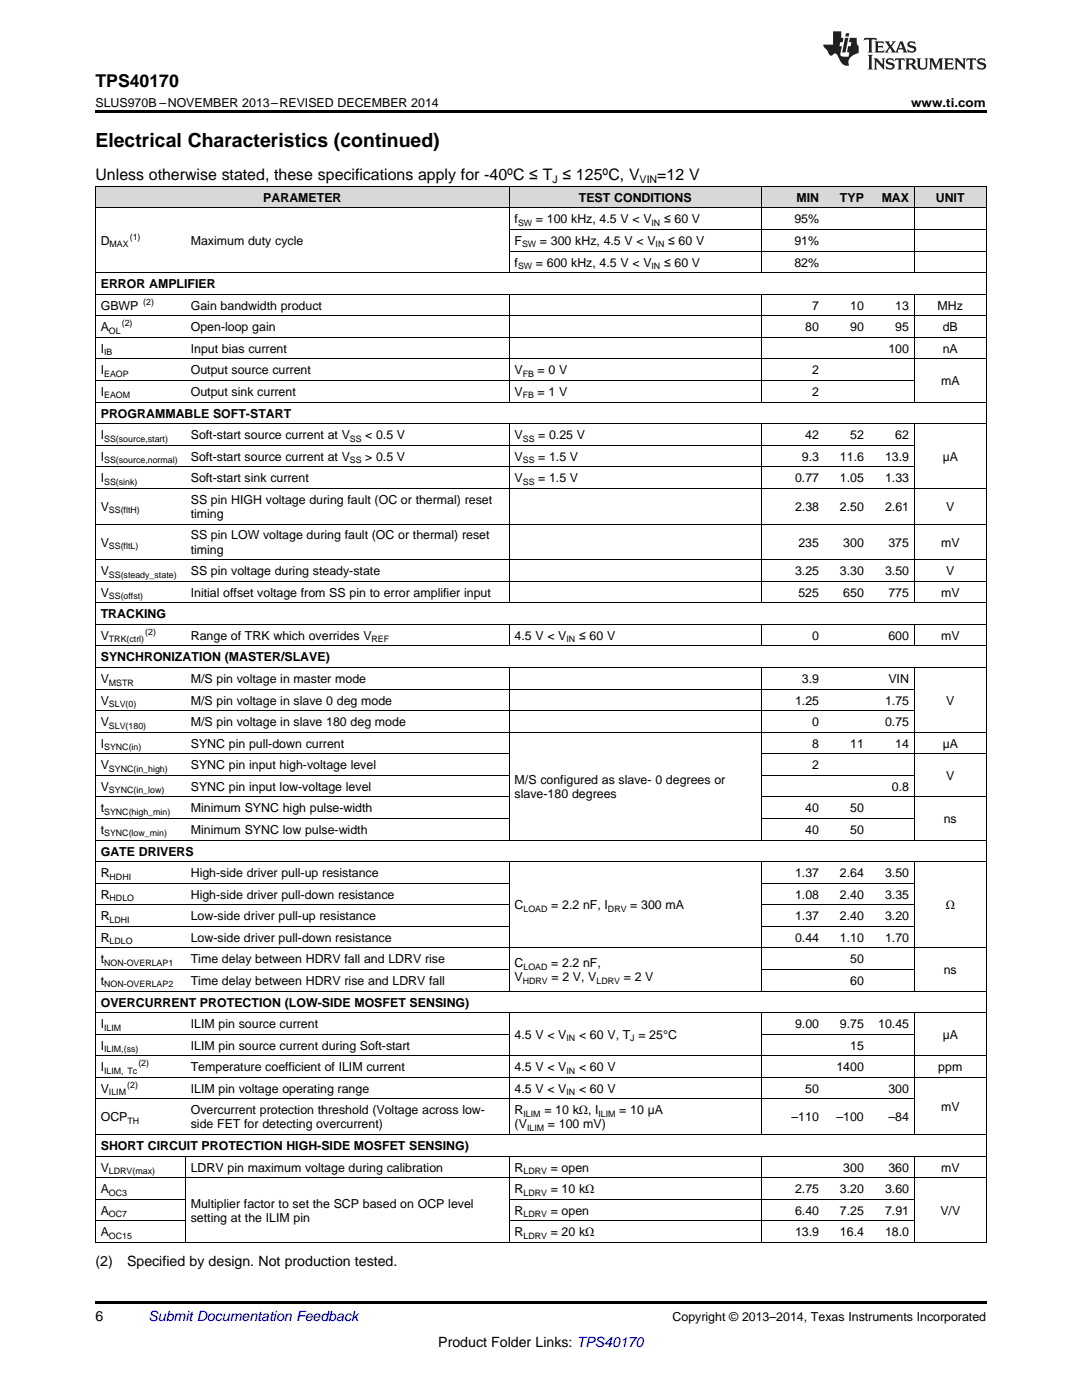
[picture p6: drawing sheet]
<svg xmlns="http://www.w3.org/2000/svg" width="216mm" height="279mm" viewBox="0 0 216 279" stroke-linecap="round" stroke-linejoin="round" font-family="sans-serif">
<defs><g id="words">
<text font-size="3.9" x="19" y="29.3">Electrical Characteristics (continued)</text>
<text font-size="3.5" x="19" y="17.3">TPS40170</text>
<g font-size="3.2">
<text x="19" y="36">Unless otherwise stated, these specifications apply for -40ºC ≤ T ≤ 125ºC, V</text>
<text x="131.2" y="36">=12 V</text>
</g>
<g font-size="2.8">
<text x="19" y="252.6">(2)</text>
<text x="25.4" y="252.6">Specified by design. Not production tested.</text>
<text x="19" y="263.6">6</text>
<text x="87.5" y="268.9">Product Folder Links: TPS40170</text>
</g>
<text font-size="2.8" fill="#0000c8" x="29.6" y="263.6">Submit Documentation Feedback</text>
<g font-size="2.5">
<text x="19" y="21.4">SLUS970B –NOVEMBER 2013–REVISED DECEMBER 2014</text>
<text x="181.8" y="21.4">www.ti.com</text>
<text x="52.5" y="40.3">PARAMETER</text>
<text x="115.5" y="40.3">TEST CONDITIONS</text>
<text x="158.9" y="40.3">MIN</text>
<text x="167.6" y="40.3">TYP</text>
<text x="175.9" y="40.3">MAX</text>
<text x="186.7" y="40.3">UNIT</text>
<text x="102.7" y="44.6">f</text>
<text x="106.9" y="44.6">= 100 kHz, 4.5 V &lt; V</text>
<text x="132.5" y="44.6">≤ 60 V</text>
<text x="158.5" y="44.6">95%</text>
<text x="20.1" y="48.9">D</text>
<text x="38.1" y="48.9">Maximum duty cycle</text>
<text x="102.7" y="48.9">F</text>
<text x="102.7" y="53.2">f</text>
<text x="106.9" y="53.2">= 600 kHz, 4.5 V &lt; V</text>
<text x="107.7" y="48.9">= 300 kHz, 4.5 V &lt; V</text>
<text x="132.5" y="53.2">≤ 60 V</text>
<text x="133.3" y="48.9">≤ 60 V</text>
<text x="158.5" y="48.9">91%</text>
<text x="158.5" y="53.2">82%</text>
<text x="20.1" y="57.5">ERROR AMPLIFIER</text>
<text x="20.1" y="61.8">GBWP</text>
<text x="38.1" y="61.8">Gain bandwidth product</text>
<text x="162.1" y="61.8">7</text>
<text x="169.7" y="61.8">10</text>
<text x="178.6" y="61.8">13</text>
<text x="187.1" y="61.8">MHz</text>
<text x="20.1" y="66.1">A</text>
<text x="20.1" y="70.4">I</text>
<text x="38.1" y="66.1">Open-loop gain</text>
<text x="38.1" y="70.4">Input bias current</text>
<text x="160.7" y="66.1">80</text>
<text x="169.7" y="66.1">90</text>
<text x="177.3" y="70.4">100</text>
<text x="178.6" y="66.1">95</text>
<text x="188.1" y="66.1">dB</text>
<text x="188.1" y="70.4">nA</text>
<text x="20.1" y="74.7">I</text>
<text x="38.1" y="74.7">Output source current</text>
<text x="102.7" y="74.7">V</text>
<text x="107.3" y="74.7">= 0 V</text>
<text x="162.1" y="74.7">2</text>
<text x="187.8" y="76.9">mA</text>
<text x="20.1" y="79">I</text>
<text x="20.1" y="83.3">PROGRAMMABLE SOFT-START</text>
<text x="38.1" y="79">Output sink current</text>
<text x="102.7" y="79">V</text>
<text x="107.3" y="79">= 1 V</text>
<text x="162.1" y="79">2</text>
<text x="20.1" y="87.6">I</text>
<text x="38.1" y="87.6">Soft-start source current at V</text>
<text x="72.9" y="87.6">&lt; 0.5 V</text>
<text x="102.7" y="87.6">V</text>
<text x="107.4" y="87.6">= 0.25 V</text>
<text x="160.7" y="87.6">42</text>
<text x="169.7" y="87.6">52</text>
<text x="178.6" y="87.6">62</text>
<text x="20.1" y="91.9">I</text>
<text x="38.1" y="91.9">Soft-start source current at V</text>
<text x="72.9" y="91.9">&gt; 0.5 V</text>
<text x="102.7" y="91.9">V</text>
<text x="107.4" y="91.9">= 1.5 V</text>
<text x="160" y="91.9">9.3</text>
<text x="167.6" y="91.9">11.6</text>
<text x="176.6" y="91.9">13.9</text>
<text x="188.1" y="91.9">µA</text>
<text x="20.1" y="96.2">I</text>
<text x="20.1" y="102">V</text>
<text x="38.1" y="96.2">Soft-start sink current</text>
<text x="38.1" y="100.5">SS pin HIGH voltage during fault (OC or thermal) reset</text>
<text x="102.7" y="96.2">V</text>
<text x="107.4" y="96.2">= 1.5 V</text>
<text x="158.6" y="96.2">0.77</text>
<text x="158.6" y="102">2.38</text>
<text x="167.6" y="96.2">1.05</text>
<text x="167.6" y="102">2.50</text>
<text x="176.6" y="96.2">1.33</text>
<text x="176.6" y="102">2.61</text>
<text x="188.8" y="102">V</text>
<text x="38.1" y="103.4">timing</text>
<text x="38.1" y="107.7">SS pin LOW voltage during fault (OC or thermal) reset</text>
<text x="20.1" y="109.1">V</text>
<text x="38.1" y="110.5">timing</text>
<text x="159.3" y="109.1">235</text>
<text x="168.3" y="109.1">300</text>
<text x="177.3" y="109.1">375</text>
<text x="187.8" y="109.1">mV</text>
<text x="20.1" y="114.8">V</text>
<text x="20.1" y="119.1">V</text>
<text x="38.1" y="114.8">SS pin voltage during steady-state</text>
<text x="38.1" y="119.1">Initial offset voltage from SS pin to error amplifier input</text>
<text x="158.6" y="114.8">3.25</text>
<text x="159.3" y="119.1">525</text>
<text x="167.6" y="114.8">3.30</text>
<text x="168.3" y="119.1">650</text>
<text x="176.6" y="114.8">3.50</text>
<text x="177.3" y="119.1">775</text>
<text x="187.8" y="119.1">mV</text>
<text x="188.8" y="114.8">V</text>
<text x="20.1" y="123.4">TRACKING</text>
<text x="20.1" y="127.7">V</text>
<text x="38.1" y="127.7">Range of TRK which overrides V</text>
<text x="102.7" y="127.7">4.5 V &lt; V</text>
<text x="115.5" y="127.7">≤ 60 V</text>
<text x="162.1" y="127.7">0</text>
<text x="177.3" y="127.7">600</text>
<text x="187.8" y="127.7">mV</text>
<text x="20.1" y="132">SYNCHRONIZATION (MASTER/SLAVE)</text>
<text x="20.1" y="136.3">V</text>
<text x="38.1" y="136.3">M/S pin voltage in master mode</text>
<text x="160" y="136.3">3.9</text>
<text x="177.3" y="136.3">VIN</text>
<text x="20.1" y="140.6">V</text>
<text x="38.1" y="140.6">M/S pin voltage in slave 0 deg mode</text>
<text x="158.6" y="140.6">1.25</text>
<text x="176.6" y="140.6">1.75</text>
<text x="188.8" y="140.6">V</text>
<text x="20.1" y="144.9">V</text>
<text x="20.1" y="149.2">I</text>
<text x="38.1" y="144.9">M/S pin voltage in slave 180 deg mode</text>
<text x="38.1" y="149.2">SYNC pin pull-down current</text>
<text x="162.1" y="144.9">0</text>
<text x="162.1" y="149.2">8</text>
<text x="169.7" y="149.2">11</text>
<text x="176.6" y="144.9">0.75</text>
<text x="178.6" y="149.2">14</text>
<text x="188.1" y="149.2">µA</text>
<text x="20.1" y="153.5">V</text>
<text x="38.1" y="153.5">SYNC pin input high-voltage level</text>
<text x="162.1" y="153.5">2</text>
<text x="188.8" y="155.7">V</text>
<text x="20.1" y="157.8">V</text>
<text x="38.1" y="157.8">SYNC pin input low-voltage level</text>
<text x="102.7" y="156.4">M/S configured as slave- 0 degrees or</text>
<text x="102.7" y="159.2">slave-180 degrees</text>
<text x="178" y="157.8">0.8</text>
<text x="20.1" y="162.1">t</text>
<text x="20.1" y="166.4">t</text>
<text x="38.1" y="162.1">Minimum SYNC high pulse-width</text>
<text x="38.1" y="166.4">Minimum SYNC low pulse-width</text>
<text x="160.7" y="162.1">40</text>
<text x="160.7" y="166.4">40</text>
<text x="169.7" y="162.1">50</text>
<text x="169.7" y="166.4">50</text>
<text x="188.3" y="164.3">ns</text>
<text x="20.1" y="170.7">GATE DRIVERS</text>
<text x="20.1" y="175">R</text>
<text x="20.1" y="179.4">R</text>
<text x="38.1" y="175">High-side driver pull-up resistance</text>
<text x="38.1" y="179.4">High-side driver pull-down resistance</text>
<text x="158.6" y="175">1.37</text>
<text x="158.6" y="179.4">1.08</text>
<text x="167.6" y="175">2.64</text>
<text x="167.6" y="179.4">2.40</text>
<text x="176.6" y="175">3.50</text>
<text x="176.6" y="179.4">3.35</text>
<text x="20.1" y="183.7">R</text>
<text x="38.1" y="183.7">Low-side driver pull-up resistance</text>
<text x="102.7" y="181.5">C</text>
<text x="110" y="181.5">= 2.2 nF, I</text>
<text x="125.8" y="181.5">= 300 mA</text>
<text x="158.6" y="183.7">1.37</text>
<text x="167.6" y="183.7">2.40</text>
<text x="176.6" y="183.7">3.20</text>
<text x="188.7" y="181.5">Ω</text>
<text x="20.1" y="188">R</text>
<text x="38.1" y="188">Low-side driver pull-down resistance</text>
<text x="158.6" y="188">0.44</text>
<text x="167.6" y="188">1.10</text>
<text x="176.6" y="188">1.70</text>
<text x="20.1" y="192.3">t</text>
<text x="20.1" y="196.6">t</text>
<text x="38.1" y="192.3">Time delay between HDRV fall and LDRV rise</text>
<text x="38.1" y="196.6">Time delay between HDRV rise and LDRV fall</text>
<text x="102.7" y="193">C</text>
<text x="102.7" y="195.8">V</text>
<text x="110" y="193">= 2.2 nF,</text>
<text x="110" y="195.8">= 2 V, V</text>
<text x="124.5" y="195.8">= 2 V</text>
<text x="169.7" y="192.3">50</text>
<text x="169.7" y="196.6">60</text>
<text x="188.3" y="194.4">ns</text>
<text x="20.1" y="200.9">OVERCURRENT PROTECTION (LOW-SIDE MOSFET SENSING)</text>
<text x="20.1" y="205.2">I</text>
<text x="20.1" y="209.5">I</text>
<text x="38.1" y="205.2">ILIM pin source current</text>
<text x="38.1" y="209.5">ILIM pin source current during Soft-start</text>
<text x="102.7" y="207.3">4.5 V &lt; V</text>
<text x="115.5" y="207.3">&lt; 60 V, T = 25°C</text>
<text x="158.6" y="205.2">9.00</text>
<text x="167.6" y="205.2">9.75</text>
<text x="169.7" y="209.5">15</text>
<text x="175.2" y="205.2">10.45</text>
<text x="188.1" y="207.3">µA</text>
<text x="20.1" y="213.8">I</text>
<text x="38.1" y="213.8">Temperature coefficient of ILIM current</text>
<text x="102.7" y="213.8">4.5 V &lt; V</text>
<text x="115.5" y="213.8">&lt; 60 V</text>
<text x="166.9" y="213.8">1400</text>
<text x="187.2" y="213.8">ppm</text>
<text x="20.1" y="218.1">V</text>
<text x="38.1" y="218.1">ILIM pin voltage operating range</text>
<text x="102.7" y="218.1">4.5 V &lt; V</text>
<text x="115.5" y="218.1">&lt; 60 V</text>
<text x="160.7" y="218.1">50</text>
<text x="177.3" y="218.1">300</text>
<text x="187.8" y="221.7">mV</text>
<text x="20.1" y="223.8">OCP</text>
<text x="38.1" y="222.4">Overcurrent protection threshold (Voltage across low-</text>
<text x="38.1" y="225.2">side FET for detecting overcurrent)</text>
<text x="102.7" y="222.4">R</text>
<text x="102.7" y="225.2">(V</text>
<text x="108.6" y="222.4">= 10 kΩ, I</text>
<text x="109.3" y="225.2">= 100 mV)</text>
<text x="123.6" y="222.4">= 10 µA</text>
<text x="157.9" y="223.8">–110</text>
<text x="166.9" y="223.8">–100</text>
<text x="177.3" y="223.8">–84</text>
<text x="20.1" y="229.5">SHORT CIRCUIT PROTECTION HIGH-SIDE MOSFET SENSING)</text>
<text x="20.1" y="233.8">V</text>
<text x="38.1" y="233.8">LDRV pin maximum voltage during calibration</text>
<text x="102.7" y="233.8">R</text>
<text x="109.9" y="233.8">= open</text>
<text x="168.3" y="233.8">300</text>
<text x="177.3" y="233.8">360</text>
<text x="187.8" y="233.8">mV</text>
<text x="20.1" y="238.1">A</text>
<text x="102.7" y="238.1">R</text>
<text x="109.9" y="238.1">= 10 kΩ</text>
<text x="158.6" y="238.1">2.75</text>
<text x="167.6" y="238.1">3.20</text>
<text x="176.6" y="238.1">3.60</text>
<text x="20.1" y="242.4">A</text>
<text x="38.1" y="241">Multiplier factor to set the SCP based on OCP level</text>
<text x="38.1" y="243.8">setting at the ILIM pin</text>
<text x="102.7" y="242.4">R</text>
<text x="109.9" y="242.4">= open</text>
<text x="158.6" y="242.4">6.40</text>
<text x="167.6" y="242.4">7.25</text>
<text x="176.6" y="242.4">7.91</text>
<text x="187.6" y="242.4">V/V</text>
<text x="20.1" y="246.7">A</text>
<text x="102.7" y="246.7">R</text>
<text x="109.9" y="246.7">= 20 kΩ</text>
<text x="158.6" y="246.7">13.9</text>
<text x="167.6" y="246.7">16.4</text>
<text x="176.6" y="246.7">18.0</text>
<text x="134.2" y="263.6">Copyright © 2013–2014, Texas Instruments Incorporated</text>
</g>
<g font-size="2.1">
<text x="110.2" y="36.6">J</text>
<text x="127.6" y="36.6">VIN</text>
</g>
<g font-size="1.8">
<text x="25.9" y="47.9">(1)</text>
<text x="103.4" y="45.1">SW</text>
<text x="130" y="45.1">IN</text>
<text x="21.9" y="49.4">MAX</text>
<text x="103.4" y="53.7">SW</text>
<text x="104.2" y="49.4">SW</text>
<text x="130" y="53.7">IN</text>
<text x="130.8" y="49.4">IN</text>
<text x="24.3" y="65.1">(2)</text>
<text x="28.6" y="60.8">(2)</text>
<text x="20.8" y="70.9">IB</text>
<text x="21.7" y="66.6">OL</text>
<text x="20.8" y="75.2">EAOP</text>
<text x="104.3" y="75.2">FB</text>
<text x="20.8" y="79.5">EAOM</text>
<text x="104.3" y="79.5">FB</text>
<text x="20.8" y="88.1">SS(source,start)</text>
<text x="69.8" y="88.1">SS</text>
<text x="104.3" y="88.1">SS</text>
<text x="20.8" y="92.4">SS(source,normal)</text>
<text x="69.8" y="92.4">SS</text>
<text x="104.3" y="92.4">SS</text>
<text x="20.8" y="96.7">SS(sink)</text>
<text x="104.3" y="96.7">SS</text>
<text x="21.7" y="102.4">SS(fltH)</text>
<text x="21.7" y="109.6">SS(fltL)</text>
<text x="21.7" y="115.3">SS(steady_state)</text>
<text x="21.7" y="119.6">SS(offst)</text>
<text x="21.7" y="128.2">TRK(ctrl)</text>
<text x="29" y="126.7">(2)</text>
<text x="74.2" y="128.2">REF</text>
<text x="113" y="128.2">IN</text>
<text x="21.7" y="136.8">MSTR</text>
<text x="21.7" y="141.1">SLV(0)</text>
<text x="20.8" y="149.7">SYNC(in)</text>
<text x="21.7" y="145.4">SLV(180)</text>
<text x="21.7" y="154">SYNC(in_high)</text>
<text x="21.7" y="158.3">SYNC(in_low)</text>
<text x="20.8" y="162.6">SYNC(high_min)</text>
<text x="20.8" y="166.9">SYNC(low_min)</text>
<text x="21.9" y="175.5">HDHI</text>
<text x="21.9" y="179.8">HDLO</text>
<text x="21.9" y="184.1">LDHI</text>
<text x="104.5" y="182">LOAD</text>
<text x="121.3" y="182">DRV</text>
<text x="21.9" y="188.5">LDLO</text>
<text x="20.8" y="192.8">NON-OVERLAP1</text>
<text x="20.8" y="197.1">NON-OVERLAP2</text>
<text x="104.3" y="196.3">HDRV</text>
<text x="104.5" y="193.5">LOAD</text>
<text x="119" y="196.3">LDRV</text>
<text x="20.8" y="205.7">ILIM</text>
<text x="20.8" y="210">ILIM,(ss)</text>
<text x="113" y="207.8">IN</text>
<text x="125.8" y="207.8">J</text>
<text x="20.8" y="214.3">ILIM, Tc</text>
<text x="27.6" y="212.8">(2)</text>
<text x="113" y="214.3">IN</text>
<text x="21.7" y="218.6">ILIM</text>
<text x="25.4" y="217.1">(2)</text>
<text x="113" y="218.6">IN</text>
<text x="25.4" y="224.3">TH</text>
<text x="104.5" y="222.9">ILIM</text>
<text x="105.2" y="225.7">ILIM</text>
<text x="119.4" y="222.9">ILIM</text>
<text x="21.7" y="234.3">LDRV(max)</text>
<text x="21.7" y="238.6">OC3</text>
<text x="104.5" y="234.3">LDRV</text>
<text x="104.5" y="238.6">LDRV</text>
<text x="21.7" y="242.9">OC7</text>
<text x="104.5" y="242.9">LDRV</text>
<text x="21.7" y="247.2">OC15</text>
<text x="104.5" y="247.2">LDRV</text>
</g>
</g></defs>
<g fill="#d8d8d8">
<path d="M19 37.3h18v4.3h-18z"/>
<path d="M37 37.3h64.6v4.3h-64.6z"/>
<path d="M101.6 37.3h50.3v4.3h-50.3z"/>
<path d="M151.9 37.3h12.6v4.3h-12.6z"/>
<path d="M164.5 37.3h9v4.3h-9z"/>
<path d="M173.5 37.3h9v4.3h-9z"/>
<path d="M182.5 37.3h14.3v4.3h-14.3z"/>
</g>
<path d="M19 22h177.8v.5h-177.8zM19 259.7h177.8v.5h-177.8z" fill="#000"/>
<g fill="none" stroke="#000" stroke-width=".2">
<path d="M19 37.2h177.8M19.1 37.2v210.8M101.6 37.2v17.3M151.9 37.2v17.3M182.4 37.2v17.3M196.8 37.2v210.8M19 58.7h177.8M19 54.4h177.8M19 41.5h177.8M101.6 58.7v21.6M101.6 50.1h95.2M101.6 45.8h95.2"/>
<path d="M151.9 58.7v21.6M182.4 58.7v21.6M19 75.9h163.5M19 71.6h177.8M19 67.3h177.8M19 63h177.8M19 97.5h177.8M19 93.2h163.5M19 88.8h163.5M19 84.5h177.8M19 80.2h177.8M101.6 84.6v35.8"/>
<path d="M151.9 84.6v35.8M182.4 84.6v35.8M19 116h177.8M19 111.7h177.8M19 104.6h177.8M19 137.5h163.5M19 133.2h177.8M19 128.9h177.8M19 124.6h177.8M19 120.3h177.8M101.6 124.7v4.3M101.6 133.3v34.4"/>
<path d="M151.9 124.7v4.3M151.9 133.3v34.4M182.4 124.7v4.3M182.4 133.3v34.4M19 159h82.6M19 154.7h82.6M19 150.4h82.6M19 146.1h177.8M19 141.8h163.5M151.9 159h44.9M151.9 154.7h30.6M151.9 150.4h44.9"/>
<path d="M19 176.3h82.6M19 172h177.8M19 167.7h177.8M19 163.4h82.6M101.6 172v25.8M151.9 172v25.8M151.9 176.3h30.6M151.9 163.4h30.6M182.4 172v25.8M19 197.8h177.8M19 193.5h82.6M19 189.2h177.8"/>
<path d="M19 184.9h82.6M19 180.6h82.6M151.9 193.5h30.6M151.9 184.9h30.6M151.9 180.6h30.6M19 219.3h163.5M19 215h177.8M19 210.7h177.8M19 206.4h82.6M19 202.1h177.8M101.6 202.1v24.4M151.9 202.1v24.4"/>
<path d="M151.9 206.4h30.6M182.4 202.1v24.4M19 239.3h18M19 235h177.8M19 230.7h177.8M19 226.4h177.8M37 230.8v17.2M101.6 230.8v17.2M101.6 239.3h80.9M151.9 230.8v17.2M182.4 230.8v17.2M19 247.9h177.8"/>
<path d="M19 243.6h18M101.6 243.6h80.9"/>
</g>
<g fill="#231f20">
<path d="M172.5 7.6l-.1 .5 .4-.2h.6v.1v2.1l-.2 .4h.9l-.2-.4v-2.1l.1-.1h.5l.5 .2-.2-.5zM174.5 8.3l.2 .3v1.5l-.2 .4h1.8l.2-.6a1.04 1.04 0 0 1-1.3 .2v-.7h.6l.3 .2v-.6l-.3 .2h-.6v-.6l.8-.1 .4 .3-.2-.5zM176.5 8.3l.9 1.1-.9 1.1h.8l-.2-.2 .4-.7 .5 .7-.2 .2h1.5l-.2-.2 .2-.4h.9l.1 .4-.2 .2h1l-.3-.3-.7-1.9h-.5l-.9 2-.8-1 .9-1h-.8l.1 .3-.4 .5-.3-.6 .1-.2zM179.7 8.6l.4 1h-.7zM181.3 8.4a.63 .63 0 0 0-.2 .7 .63 .63 0 0 0 .6 .4l.6 .2 .1 .2a.75 .75 0 0 1-.7 .4 .75 .75 0 0 1-.6-.5l.1 .7 .1-.1a1.11 1.11 0 0 0 1.5-.6 1.13 1.13 0 0 0-1.2-.8l-.1-.4a1.04 1.04 0 0 1 1.2 .2l-.2-.5-.2 .1-.4-.2zM173.2 10.9l.2 .4v2.2l-.2 .4h1l-.3-.4v-2.2l.3-.4zM174.3 11.6l.3 .4v1.5l-.3 .4h.8l-.2-.4v-1.3l1.5 1.7v-1.9l.2-.4h-.7l.2 .4v.9l-1.1-1.3zM177 11.8a.62 .62 0 0 0-.2 .7 .62 .62 0 0 0 .6 .4l.6 .1 .1 .3a.76 .76 0 0 1-.7 .3 .76 .76 0 0 1-.7-.4l.2 .7 .1-.1a1.11 1.11 0 0 0 1.5-.6 1.13 1.13 0 0 0-1.2-.8l-.1-.4a1.04 1.04 0 0 1 1.2 .2l-.2-.6-.2 .1-.5-.1zM178.7 11.6l-.2 .6a.61 .61 0 0 1 .8-.3v1.6l-.2 .4h.9l-.2-.4v-1.6a.63 .63 0 0 1 .7 .3l-.1-.6zM180.6 11.6l.3 .4v1.5l-.3 .4h1l-.2-.2-.1-.8 .6 .2a.76 .76 0 0 0 1.2 .7l-1-1a.58 .58 0 0 0 .6-.5 .58 .58 0 0 0-.5-.6zM181.4 11.9h.1a.45 .45 0 0 1 .5 .1 .45 .45 0 0 1 .1 .5l-.8 .2zM182.9 11.6l.2 .2a2.17 2.17 0 0 0 .3 1.9 .99 .99 0 0 0 1.6-.6v-1.1l.2-.4h-.7l.2 .2a1.92 1.92 0 0 1-.2 1.8 .6 .6 0 0 1-.9-.5v-1.1l.2-.4zM185.4 11.6l.2 .4v1.5l-.2 .4h.7l-.2-.4v-1.4l.8 1.8 .8-1.8v1.4l-.2 .4h.9l-.2-.4v-1.5l.2-.4h-.8l-.6 1.5-.6-1.5zM188.4 11.6l.2 .4v1.5l-.2 .4h1.8l.1-.6a1.04 1.04 0 0 1-1.2 .1v-.6h.5l.4 .2v-.6l-.4 .2h-.5v-.7h.8l.3 .3-.1-.6zM190.5 11.6l.2 .4v1.5l-.2 .4h.7l-.2-.4v-1.3l1.5 1.7v-1.9l.2-.4h-.7l.2 .4v.9l-1.1-1.3zM192.9 11.6l-.1 .6a.61 .61 0 0 1 .7-.3l.1 1.6-.3 .4h1l-.3-.4 .1-1.6a.63 .63 0 0 1 .7 .3l-.1-.6zM195.2 11.8a.62 .62 0 0 0-.2 .7 .62 .62 0 0 0 .6 .4l.6 .1 .1 .3a.76 .76 0 0 1-.7 .3 .76 .76 0 0 1-.6-.4l.1 .7 .1-.1a1.11 1.11 0 0 0 1.6-.6 1.13 1.13 0 0 0-1.3-.8l-.1-.4a1.04 1.04 0 0 1 1.2 .2l-.1-.6-.2 .1-.5-.1z"/>
<path d="M166.2 6.3v2.6h-1.9v.4l.8 .9a.91 .91 0 0 0 1 .8 .56 .56 0 0 1 .5-.3 .56 .56 0 0 1 .5 .3l.4 .8a1.53 1.53 0 0 0 1.9 1.2 1.54 1.54 0 0 1 1-2.1l.9-.3v-1.4a1.52 1.52 0 0 1-.4-1.6h-1.3l-.2 .8h.5l-.2 .8h-.5l-.1 1v.2l.4 .1-.2 .8a1.93 1.93 0 0 1-1.6-.3l.3-1.8h-.5l.2-.8h.4l.2-.8h-.4v-1.3zM168.6 7.6l-.6 2.9h.7l.6-2.9zM168.8 6.6l-.1 .7h.6l.2-.7z"/>
</g>
<use href="#words"/>
</svg>
